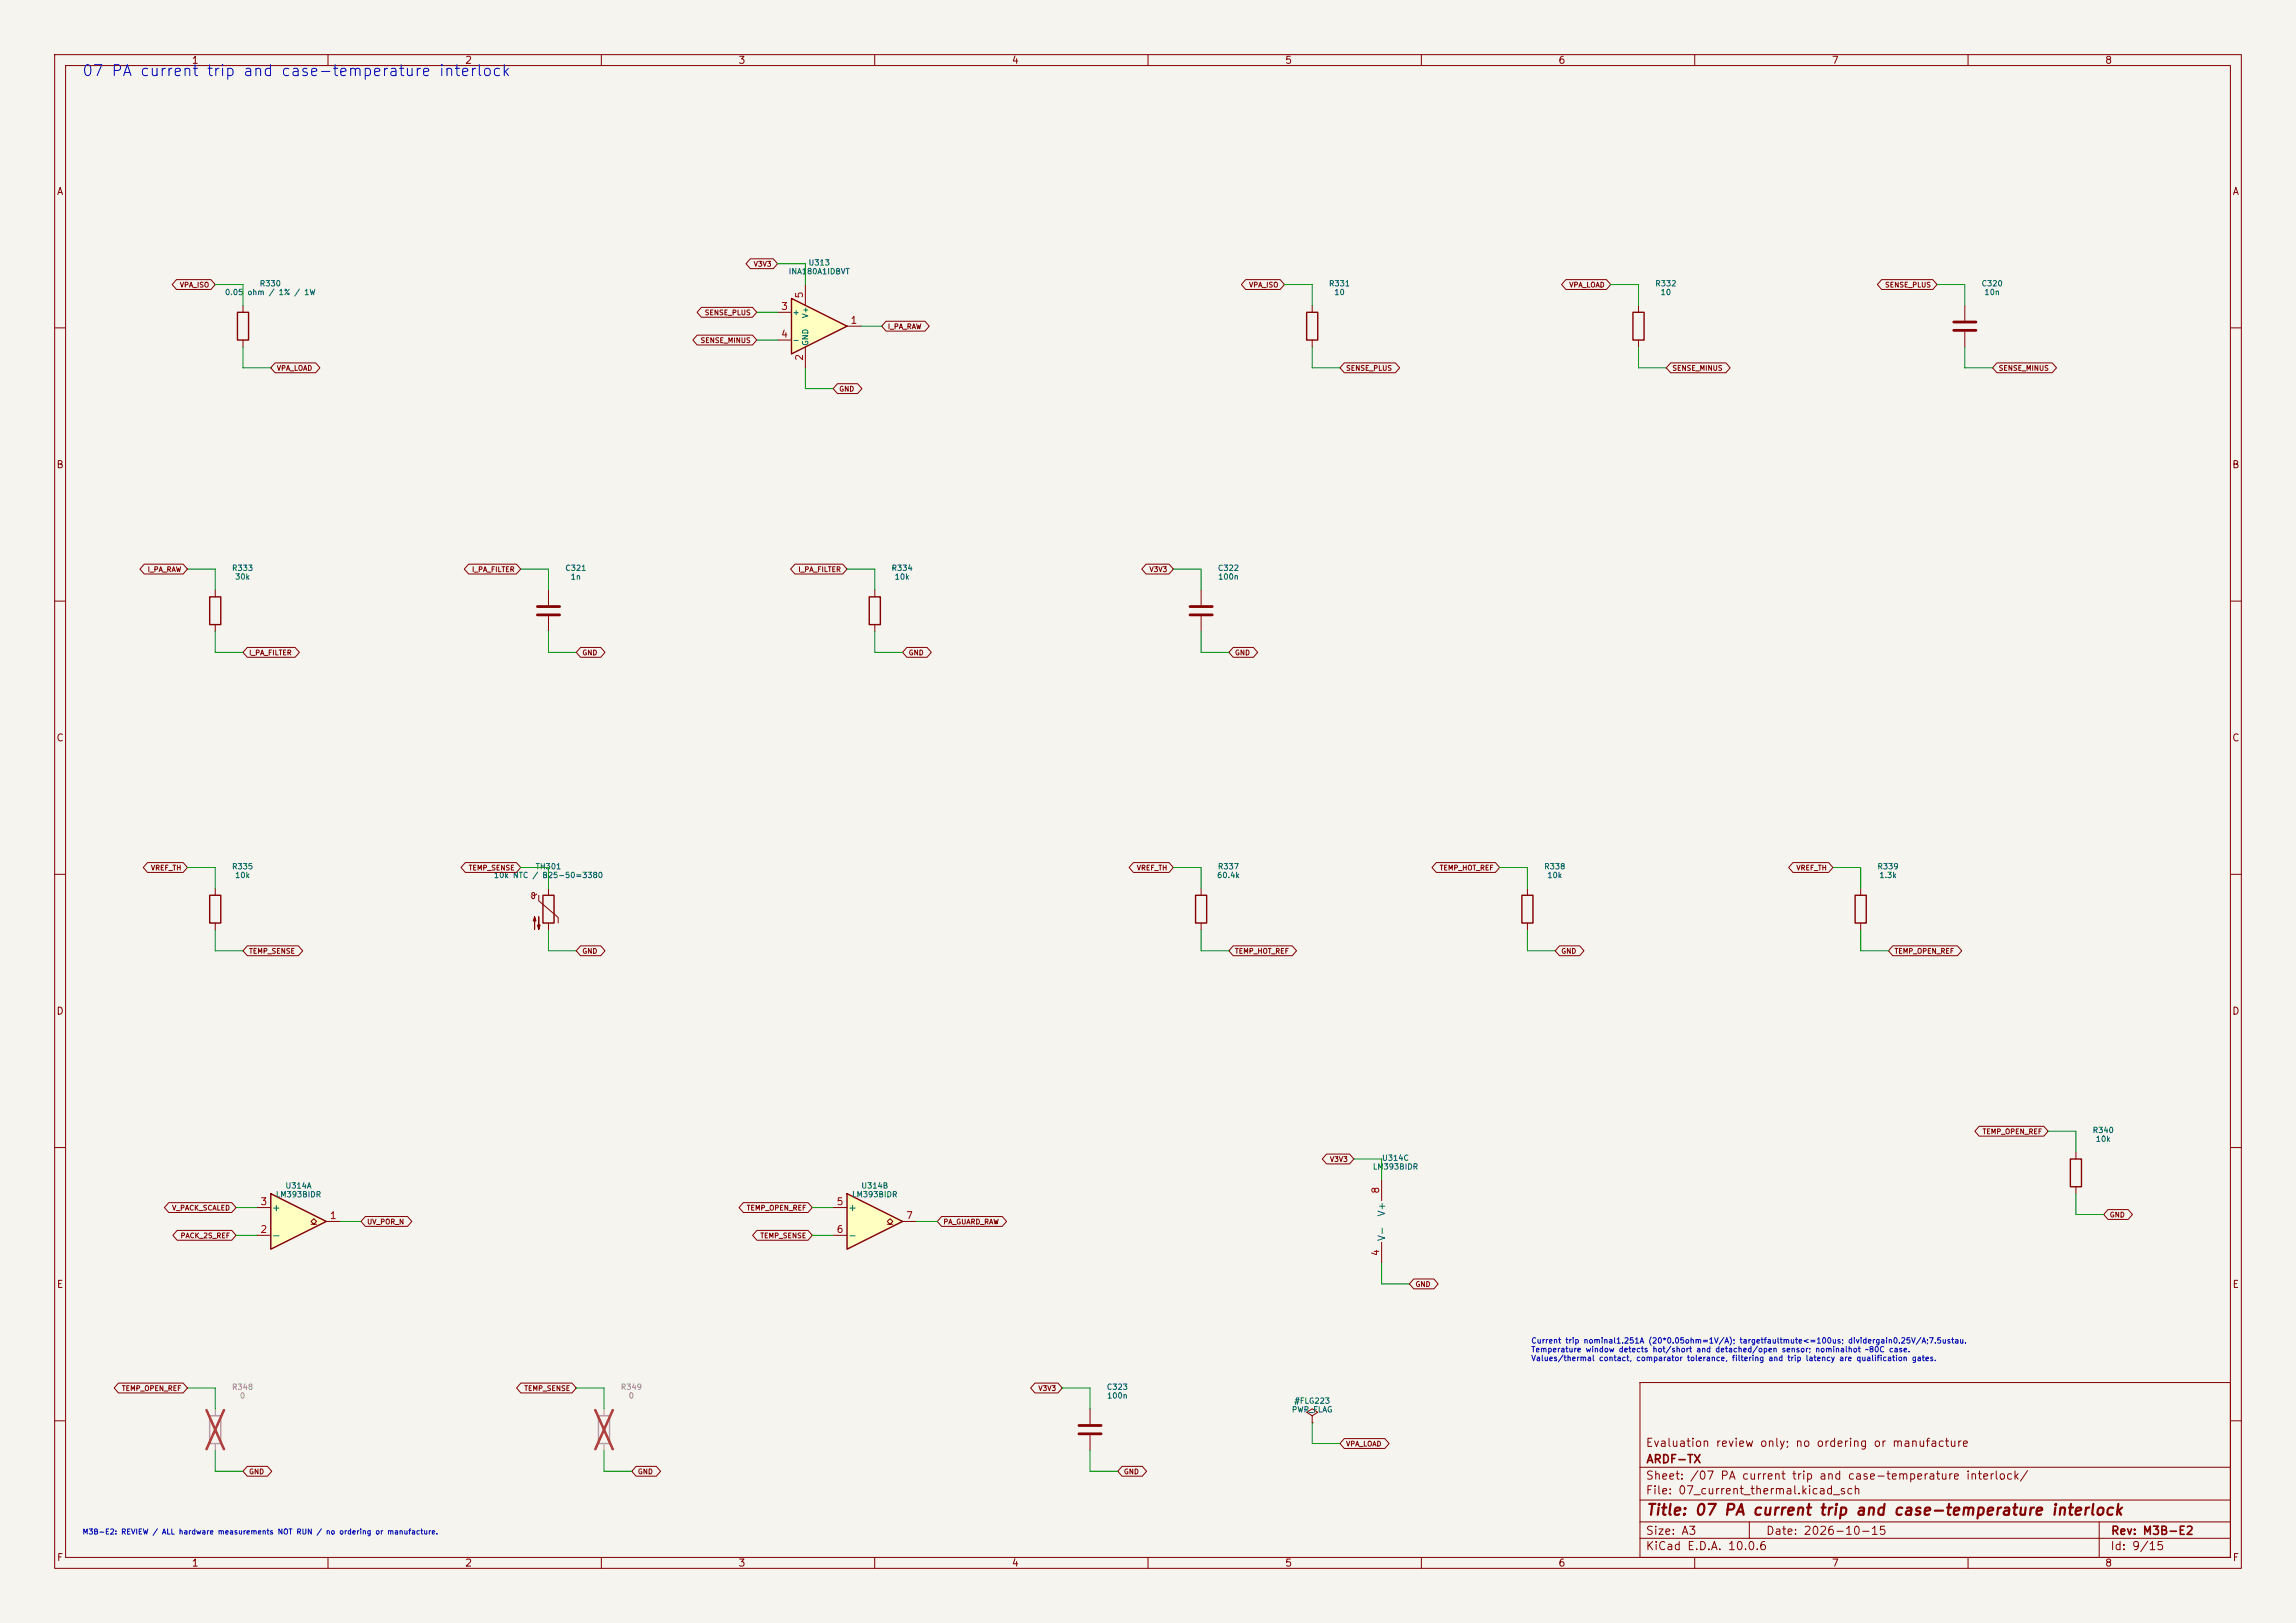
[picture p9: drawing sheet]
<svg xmlns="http://www.w3.org/2000/svg" width="420mm" height="297mm" viewBox="0 0 420 297" stroke-linecap="round" stroke-linejoin="round" font-family="sans-serif">
<defs><g id="words">
<text font-size="2" fill="#0000c2" x="14.9" y="14.4">07 PA current trip and case-temperature interlock</text>
<text font-size="2" fill="#840000" x="301" y="277.8">Title: 07 PA current trip and case-temperature interlock</text>
<g font-size="1.5" fill="#840000">
<text x="300.9" y="265.1">Evaluation review only; no ordering or manufacture</text>
<text x="301" y="268.1">ARDF-TX</text>
<text x="300.9" y="273.8">File: 07_current_thermal.kicad_sch</text>
<text x="300.9" y="271.1">Sheet: /07 PA current trip and case-temperature interlock/</text>
<text x="300.9" y="281.2">Size: A3</text>
<text x="322.9" y="281.2">Date: 2026-10-15</text>
<text x="386" y="281.2">Rev: M3B-E2</text>
<text x="300.9" y="284">KiCad E.D.A. 10.0.6</text>
<text x="385.9" y="284">Id: 9/15</text>
</g>
<g font-size="1.3" fill="#840000">
<text x="35" y="12">1</text>
<text x="85" y="12">2</text>
<text x="135" y="12">3</text>
<text x="185" y="12">4</text>
<text x="235" y="12">5</text>
<text x="285" y="12">6</text>
<text x="335" y="12">7</text>
<text x="385" y="12">8</text>
<text x="10.3" y="36">A</text>
<text x="408.3" y="36">A</text>
<text x="10.2" y="86">B</text>
<text x="408.2" y="86">B</text>
<text x="10.2" y="136">C</text>
<text x="408.2" y="136">C</text>
<text x="10.2" y="186">D</text>
<text x="408.2" y="186">D</text>
<text x="10.3" y="236">E</text>
<text x="408.3" y="236">E</text>
<text x="10.3" y="286">F</text>
<text x="35" y="287">1</text>
<text x="85" y="287">2</text>
<text x="135" y="287">3</text>
<text x="185" y="287">4</text>
<text x="235" y="287">5</text>
<text x="285" y="287">6</text>
<text x="335" y="287">7</text>
<text x="385" y="287">8</text>
<text x="408.3" y="286">F</text>
</g>
<g font-size="1.3" fill="#a90000">
<text x="142.8" y="57">3</text>
<text x="147.2" y="54.7" transform="rotate(-90 147.2 54.7)">5</text>
<text x="155.5" y="59.6">1</text>
<text x="142.8" y="62.1">4</text>
<text x="147.2" y="66.1" transform="rotate(-90 147.2 66.1)">2</text>
<text x="47.5" y="220.8">3</text>
<text x="152.9" y="220.8">5</text>
<text x="252.6" y="218.5" transform="rotate(-90 252.6 218.5)">8</text>
<text x="47.5" y="225.9">2</text>
<text x="60.2" y="223.4">1</text>
<text x="152.9" y="225.9">6</text>
<text x="165.6" y="223.4">7</text>
<text x="252.6" y="230" transform="rotate(-90 252.6 230)">4</text>
</g>
<g font-size="1.3" fill="#006464">
<text x="49.6" y="221.9">+</text>
<text x="155" y="221.9">+</text>
<text x="49.6" y="227">-</text>
<text x="155" y="227">-</text>
<text x="253.7" y="227.2" transform="rotate(-90 253.7 227.2)">V-</text>
<text x="253.7" y="222.7" transform="rotate(-90 253.7 222.7)">V+</text>
</g>
<g font-size="1" fill="#006464">
<text x="47.4" y="52.6">R330</text>
<text x="144.2" y="50.4">INA180A1IDBVT</text>
<text x="147.8" y="48.8">U313</text>
<text x="243" y="52.6">R331</text>
<text x="302.7" y="52.6">R332</text>
<text x="362.4" y="52.6">C320</text>
<text x="41.1" y="54.2">0.05</text>
<text x="45.2" y="54.2">ohm / 1% / 1W</text>
<text x="144.9" y="57.9">+</text>
<text x="148.1" y="58.3" transform="rotate(-90 148.1 58.3)">V+</text>
<text x="244" y="54.2">10</text>
<text x="303.7" y="54.2">10</text>
<text x="362.9" y="54.2">10n</text>
<text x="144.9" y="63">-</text>
<text x="148.1" y="63.4" transform="rotate(-90 148.1 63.4)">GND</text>
<text x="42.3" y="104.7">R333</text>
<text x="42.9" y="106.3">30k</text>
<text x="103.3" y="104.7">C321</text>
<text x="104.3" y="106.3">1n</text>
<text x="163" y="104.7">R334</text>
<text x="163.6" y="106.3">10k</text>
<text x="222.7" y="104.7">C322</text>
<text x="222.7" y="106.3">100n</text>
<text x="42.3" y="159.3">R335</text>
<text x="42.9" y="160.9">10k</text>
<text x="90.3" y="160.9">10k NTC / B25-50=3380</text>
<text x="97.9" y="159.3">TH301</text>
<text x="222.5" y="160.9">60.4k</text>
<text x="222.7" y="159.3">R337</text>
<text x="282.4" y="159.3">R338</text>
<text x="282.9" y="160.9">10k</text>
<text x="343.3" y="159.3">R339</text>
<text x="343.7" y="160.9">1.3k</text>
<text x="382.7" y="207.6">R340</text>
<text x="383.3" y="209.2">10k</text>
<text x="251" y="214.3">LM393BIDR</text>
<text x="252.7" y="212.7">U314C</text>
<text x="50.4" y="219.3">LM393BIDR</text>
<text x="52.1" y="217.7">U314A</text>
<text x="155.8" y="219.3">LM393BIDR</text>
<text x="157.5" y="217.7">U314B</text>
<text x="202.4" y="254.6">C323</text>
<text x="202.4" y="256.2">100n</text>
<text x="236.7" y="257.1">#FLG223</text>
<text x="236.2" y="258.7">PWR_FLAG</text>
</g>
<g font-size="1" fill="#0000c2">
<text x="280" y="246.1">Current trip nominal1.251A (20*0.05ohm=1V/A); targetfaultmute&lt;=100us; dividergain0.25V/A;7.5ustau.</text>
<text x="280" y="247.7">Temperature window detects hot/short and detached/open sensor; nominalhot ~80C case.</text>
<text x="280" y="249.3">Values/thermal contact, comparator tolerance, filtering and trip latency are qualification gates.</text>
<text x="15" y="281">M3B-E2: REVIEW / ALL hardware measurements NOT RUN / no ordering or manufacture.</text>
</g>
<g font-size="1" fill="#939391">
<text x="42.3" y="254.6">R348</text>
<text x="43.8" y="256.2">0</text>
<text x="113.5" y="254.6">R349</text>
<text x="114.9" y="256.2">0</text>
</g>
<g font-size=".9" fill="#840000">
<text x="32.8" y="52.8">VPA_ISO</text>
<text x="137.8" y="49">V3V3</text>
<text x="228.4" y="52.8">VPA_ISO</text>
<text x="287" y="52.8">VPA_LOAD</text>
<text x="344.7" y="52.8">SENSE_PLUS</text>
<text x="128.8" y="57.9">SENSE_PLUS</text>
<text x="128.1" y="63">SENSE_MINUS</text>
<text x="162.3" y="60.4">I_PA_RAW</text>
<text x="50.6" y="68.1">VPA_LOAD</text>
<text x="153.4" y="71.9">GND</text>
<text x="246.1" y="68.1">SENSE_PLUS</text>
<text x="305.8" y="68.1">SENSE_MINUS</text>
<text x="365.5" y="68.1">SENSE_MINUS</text>
<text x="26.9" y="104.9">I_PA_RAW</text>
<text x="86.2" y="104.9">I_PA_FILTER</text>
<text x="145.9" y="104.9">I_PA_FILTER</text>
<text x="210.2" y="104.9">V3V3</text>
<text x="45.5" y="120.1">I_PA_FILTER</text>
<text x="106.4" y="120.1">GND</text>
<text x="166.1" y="120.1">GND</text>
<text x="225.8" y="120.1">GND</text>
<text x="27.5" y="159.5">VREF_TH</text>
<text x="85.6" y="159.5">TEMP_SENSE</text>
<text x="207.9" y="159.5">VREF_TH</text>
<text x="263.3" y="159.5">TEMP_HOT_REF</text>
<text x="328.5" y="159.5">VREF_TH</text>
<text x="45.5" y="174.7">TEMP_SENSE</text>
<text x="106.4" y="174.7">GND</text>
<text x="225.8" y="174.7">TEMP_HOT_REF</text>
<text x="285.5" y="174.7">GND</text>
<text x="346.5" y="174.7">TEMP_OPEN_REF</text>
<text x="362.6" y="207.8">TEMP_OPEN_REF</text>
<text x="243.2" y="212.8">V3V3</text>
<text x="31.4" y="221.7">V_PACK_SCALED</text>
<text x="136.5" y="221.7">TEMP_OPEN_REF</text>
<text x="32.9" y="226.8">PACK_2S_REF</text>
<text x="67.1" y="224.3">UV_POR_N</text>
<text x="139" y="226.8">TEMP_SENSE</text>
<text x="172.5" y="224.3">PA_GUARD_RAW</text>
<text x="385.8" y="223">GND</text>
<text x="258.8" y="235.7">GND</text>
<text x="22.2" y="254.7">TEMP_OPEN_REF</text>
<text x="95.8" y="254.7">TEMP_SENSE</text>
<text x="189.9" y="254.7">V3V3</text>
<text x="45.5" y="270">GND</text>
<text x="116.6" y="270">GND</text>
<text x="205.5" y="270">GND</text>
<text x="246.1" y="264.9">VPA_LOAD</text>
</g>
</g></defs>
<path d="M0 0h420v297h-420z" fill="#f5f4ef" stroke="#f5f4ef" stroke-width=".18"/>
<g fill="none" stroke="#840000" stroke-width=".18">
<path d="M10 10h400v277h-400zM12 12h396v273h-396zM60 10v2M110 10v2M160 10v2M210 10v2M260 10v2M310 10v2M360 10v2M359.4 55.9v2.8M10 60h2M359.4 60.7v2.8"/>
<path d="M408 60h2M10 110h2M408 110h2M10 160h2M408 160h2M10 210h2M408 210h2M300 253h108v32h-108zM10 260h2M300 278.5h108M300 274.5h108M300 268.5h108"/>
<path d="M320 278.5v3M384 278.5v6.5M408 260h2M60 285v2M110 285v2M160 285v2M210 285v2M260 285v2M300 281.5h108M310 285v2M360 285v2"/>
</g>
<path d="M109.5 259.1h2v5.1h-2z" fill="none" stroke="#9c9b98" stroke-width=".25"/>
<path d="M110.5 257.8v1.3M110.5 264.2v1.2" fill="none" stroke="#9c9b98" stroke-width=".18"/>
<path d="M108.9 258l3.2 7.2M112.1 258l-3.2 7.2" fill="none" stroke="#e12e31" stroke-width=".46"/>
<path d="M357.4 58.9h4M357.4 60.5h4" fill="none" stroke="#840000" stroke-width=".51"/>
<path d="M49.5 218.4l10.2 5.1-10.2 5.1z" fill="#ffffc2"/>
<path d="M298.7 57.2h2v5h-2zM99.3 163.8h2v5.1h-2zM278.4 163.8h2v5.1h-2zM339.3 163.8h2.1v5.1h-2.1zM49.5 218.4l10.2 5.1-10.2 5.1zM378.7 212.1h2v5.1h-2z" fill="none" stroke="#840000" stroke-width=".25"/>
<g fill="none" stroke="#840000" stroke-width=".18">
<path d="M299.7 55.9v1.3M299.7 62.2v1.3M97.8 163.6v.6l-.1 .2h-.3l-.2-.4M97.8 163.6l-.3-.3-.2 .3 .1 .2 .3 .1 .5-.3M98.6 163.8v1l3.5 3.1v1M100.3 162.6v1.2M100.3 168.9v1.3M279.4 162.6v1.2M279.4 168.9v1.3M340.4 162.6v1.2M340.4 168.9v1.3M379.7 210.8v1.3"/>
<path d="M379.7 217.2v1.2M47 226.1h2.5M47 221h2.5M56.9 224h.5l-.5-.5 .5-.5 .5 .5-.5 .5h.5M59.7 223.5h2.5"/>
</g>
<g fill="#840000" stroke="#840000" stroke-width=".18">
<path d="M97.8 167.8l.2 .7h-.5l.3-.7v2.3z"/>
<path d="M98.6 167.8v2.3l-.3-.8h.5l-.2 .8z"/>
</g>
<path d="M154.9 218.4l10.2 5.1-10.2 5.1z" fill="#ffffc2"/>
<path d="M43.4 57.2h2.1v5h-2.1zM239 57.2h2v5h-2zM38.4 109.2h2v5.1h-2zM159 109.2h2v5.1h-2zM154.9 218.4l10.2 5.1-10.2 5.1z" fill="none" stroke="#840000" stroke-width=".25"/>
<g fill="none" stroke="#840000" stroke-width=".18">
<path d="M44.4 55.9v1.3M240 55.9v1.3M44.4 62.2v1.3M240 62.2v1.3M39.4 108v1.2M39.4 114.3v1.3M100.3 108v2.7M100.3 112.8v2.8M160 108v1.2M160 114.3v1.3M252.7 215.9v3.8M152.4 221h2.5"/>
<path d="M152.4 226.1h2.5M162.3 224h.5l-.5-.5 .5-.5 .5 .5-.5 .5h.5M165.1 223.5h2.5M252.7 227.3v3.8M199.4 257.8v2.8M240 259.1l1-.7-1-.6-1 .6 1 .7v1.2M199.4 262.6v2.8M240 260.3h.1"/>
</g>
<path d="M98.3 111h4.1M98.3 112.5h4.1M197.4 260.9h4M197.4 262.4h4" fill="none" stroke="#840000" stroke-width=".51"/>
<path d="M38.4 259.1h2v5.1h-2z" fill="none" stroke="#9c9b98" stroke-width=".25"/>
<path d="M39.4 257.8v1.3M39.4 264.2v1.2" fill="none" stroke="#9c9b98" stroke-width=".18"/>
<path d="M37.8 258l3.2 7.2M41 258l-3.2 7.2" fill="none" stroke="#e12e31" stroke-width=".46"/>
<path d="M144.8 54.6l10.1 5.1-10.1 5.1z" fill="#ffffc2"/>
<path d="M144.8 54.6l10.1 5.1-10.1 5.1zM38.4 163.8h2v5.1h-2zM218.7 163.8h2v5.1h-2z" fill="none" stroke="#840000" stroke-width=".25"/>
<g fill="none" stroke="#840000" stroke-width=".18">
<path d="M32.3 51.2h6.3l.8 .9-.8 .9h-6.3l-.8-.9zM128.3 56.2h9.3l.8 1-.8 .9h-9.3l-.8-.9zM137.3 47.4h4.2l.7 .9-.7 .9h-4.2l-.8-.9zM142.2 57.2h2.6M147.3 52.1v3.8M154.9 59.7h2.6M162.1 58.8h7.1l.8 .9-.8 .9h-7.1l-.8-.9zM227.9 51.2h6.3l.7 .9-.7 .9h-6.3l-.8-.9zM286.4 51.2h7.5l.7 .9-.7 .9h-7.5l-.8-.9zM344.2 51.2h9.3l.8 .9-.8 .9h-9.3l-.8-.9zM50.3 66.4h7.4l.8 .9-.8 .9h-7.4l-.8-.9zM127.5 61.3h10.1l.8 .9-.8 .9h-10.1l-.8-.9z"/>
<path d="M142.2 62.2h2.6M147.3 63.5v3.8M153.2 70.2h3.7l.8 .9-.8 .9h-3.7l-.8-.9zM245.9 66.4h9.3l.8 .9-.8 .9h-9.3l-.8-.9zM305.6 66.4h10.1l.8 .9-.8 .9h-10.1l-.8-.9zM365.3 66.4h10.1l.8 .9-.8 .9h-10.1l-.8-.9zM26.4 103.2h7.1l.8 .9-.8 .9h-7.1l-.8-.9zM45.2 118.5h8.8l.8 .9-.8 .9h-8.8l-.8-.9zM85.7 103.2h8.8l.7 .9-.7 .9h-8.8l-.8-.9zM106.2 118.5h3.7l.8 .9-.8 .9h-3.7l-.8-.9zM145.4 103.2h8.8l.7 .9-.7 .9h-8.8l-.8-.9zM165.9 118.5h3.7l.8 .9-.8 .9h-3.7l-.8-.9z"/>
<path d="M209.6 103.2h4.2l.8 .9-.8 .9h-4.2l-.7-.9zM219.7 108v2.7M219.7 112.8v2.8M225.6 118.5h3.7l.8 .9-.8 .9h-3.7l-.8-.9zM27 157.8h6.5l.8 1-.8 .9h-6.5l-.8-.9zM85.1 157.8h9.4l.7 1-.7 .9h-9.4l-.8-.9zM207.3 157.8h6.5l.8 1-.8 .9h-6.5l-.8-.9zM262.7 157.8h10.8l.8 1-.8 .9h-10.8l-.8-.9zM328 157.8h6.5l.8 1-.8 .9h-6.5l-.8-.9zM39.4 162.6v1.2M39.4 168.9v1.3M45.2 173.1h9.4l.8 .9-.8 .9h-9.4l-.8-.9z"/>
<path d="M106.2 173.1h3.7l.8 .9-.8 .9h-3.7l-.8-.9zM219.7 162.6v1.2M219.7 168.9v1.3M225.6 173.1h10.8l.8 .9-.8 .9h-10.8l-.8-.9zM285.3 173.1h3.7l.7 .9-.7 .9h-3.7l-.8-.9zM346.2 173.1h11.9l.7 .9-.7 .9h-11.9l-.8-.9zM242.7 211.2h4.2l.7 .9-.7 .9h-4.2l-.8-.9zM362 206.1h11.9l.7 .9-.7 .9h-11.9l-.8-.9zM30.9 220.1h11.5l.8 .9-.8 .9h-11.5l-.8-.9zM32.4 225.2h10l.8 .9-.8 .9h-10l-.8-.9zM66.8 222.6h7.7l.8 .9-.8 .9h-7.7l-.8-.9zM136 220.1h11.8l.8 .9-.8 .9h-11.8l-.8-.9z"/>
<path d="M138.5 225.2h9.3l.8 .9-.8 .9h-9.3l-.8-.9zM172.2 222.6h11.1l.8 .9-.8 .9h-11.1l-.8-.9zM258.6 234h3.7l.8 .9-.8 1h-3.7l-.8-1zM385.6 221.3h3.7l.8 .9-.8 1h-3.7l-.8-1zM21.7 253.1h11.8l.8 .9-.8 .9h-11.8l-.8-.9zM95.3 253.1h9.3l.8 .9-.8 .9h-9.3l-.8-.9zM189.3 253.1h4.2l.8 .9-.8 .9h-4.2l-.8-.9zM45.2 268.3h3.7l.8 .9-.8 .9h-3.7l-.8-.9zM116.4 268.3h3.6l.8 .9-.8 .9h-3.6l-.8-.9zM205.3 268.3h3.6l.8 .9-.8 .9h-3.6l-.8-.9zM245.9 263.3h7.4l.8 .9-.8 .9h-7.4l-.8-.9z"/>
</g>
<path d="M217.7 111h4M217.7 112.5h4" fill="none" stroke="#840000" stroke-width=".51"/>
<g fill="none" stroke="#009600" stroke-width=".18">
<path d="M39.4 52.1h5v3.8M138.4 57.2h3.8M142.2 48.3h5.1v3.8M157.5 59.7h3.8M234.9 52.1h5.1v3.8M294.6 52.1h5.1v3.8M354.3 52.1h5.1v3.8M44.4 63.5v3.8h5.1M138.4 62.2h3.8M147.3 67.3v3.8h5.1M240 63.5v3.8h5.1M299.7 63.5v3.8h5.1"/>
<path d="M359.4 63.5v3.8h5.1M34.3 104.1h5.1v3.9M39.4 115.6v3.8h5M95.2 104.1h5.1v3.9M100.3 115.6v3.8h5.1M154.9 104.1h5.1v3.9M160 115.6v3.8h5.1M214.6 104.1h5.1v3.9M219.7 115.6v3.8h5.1M34.3 158.8h5.1v3.8M95.2 158.8h5.1v3.8M214.6 158.8h5.1v3.8"/>
<path d="M274.3 158.8h5.1v3.8M335.3 158.8h5.1v3.8M39.4 170.2v3.8h5M100.3 170.2v3.8h5.1M219.7 170.2v3.8h5.1M279.4 170.2v3.8h5.1M340.4 170.2v3.8h5M247.6 212.1h5.1v3.8M374.6 207h5.1v3.8M379.7 218.4v3.8h5.1M43.2 226.1h3.8M43.2 221h3.8"/>
<path d="M62.2 223.5h3.8M148.6 226.1h3.8M148.6 221h3.8M167.6 223.5h3.8M252.7 231.1v3.8h5.1M34.3 254h5.1v3.8M105.4 254h5.1v3.8M194.3 254h5.1v3.8M39.4 265.4v3.8h5M110.5 265.4v3.8h5.1M199.4 265.4v3.8h5.1M240 260.3v3.9h5.1"/>
</g>
<use href="#words"/>
</svg>
